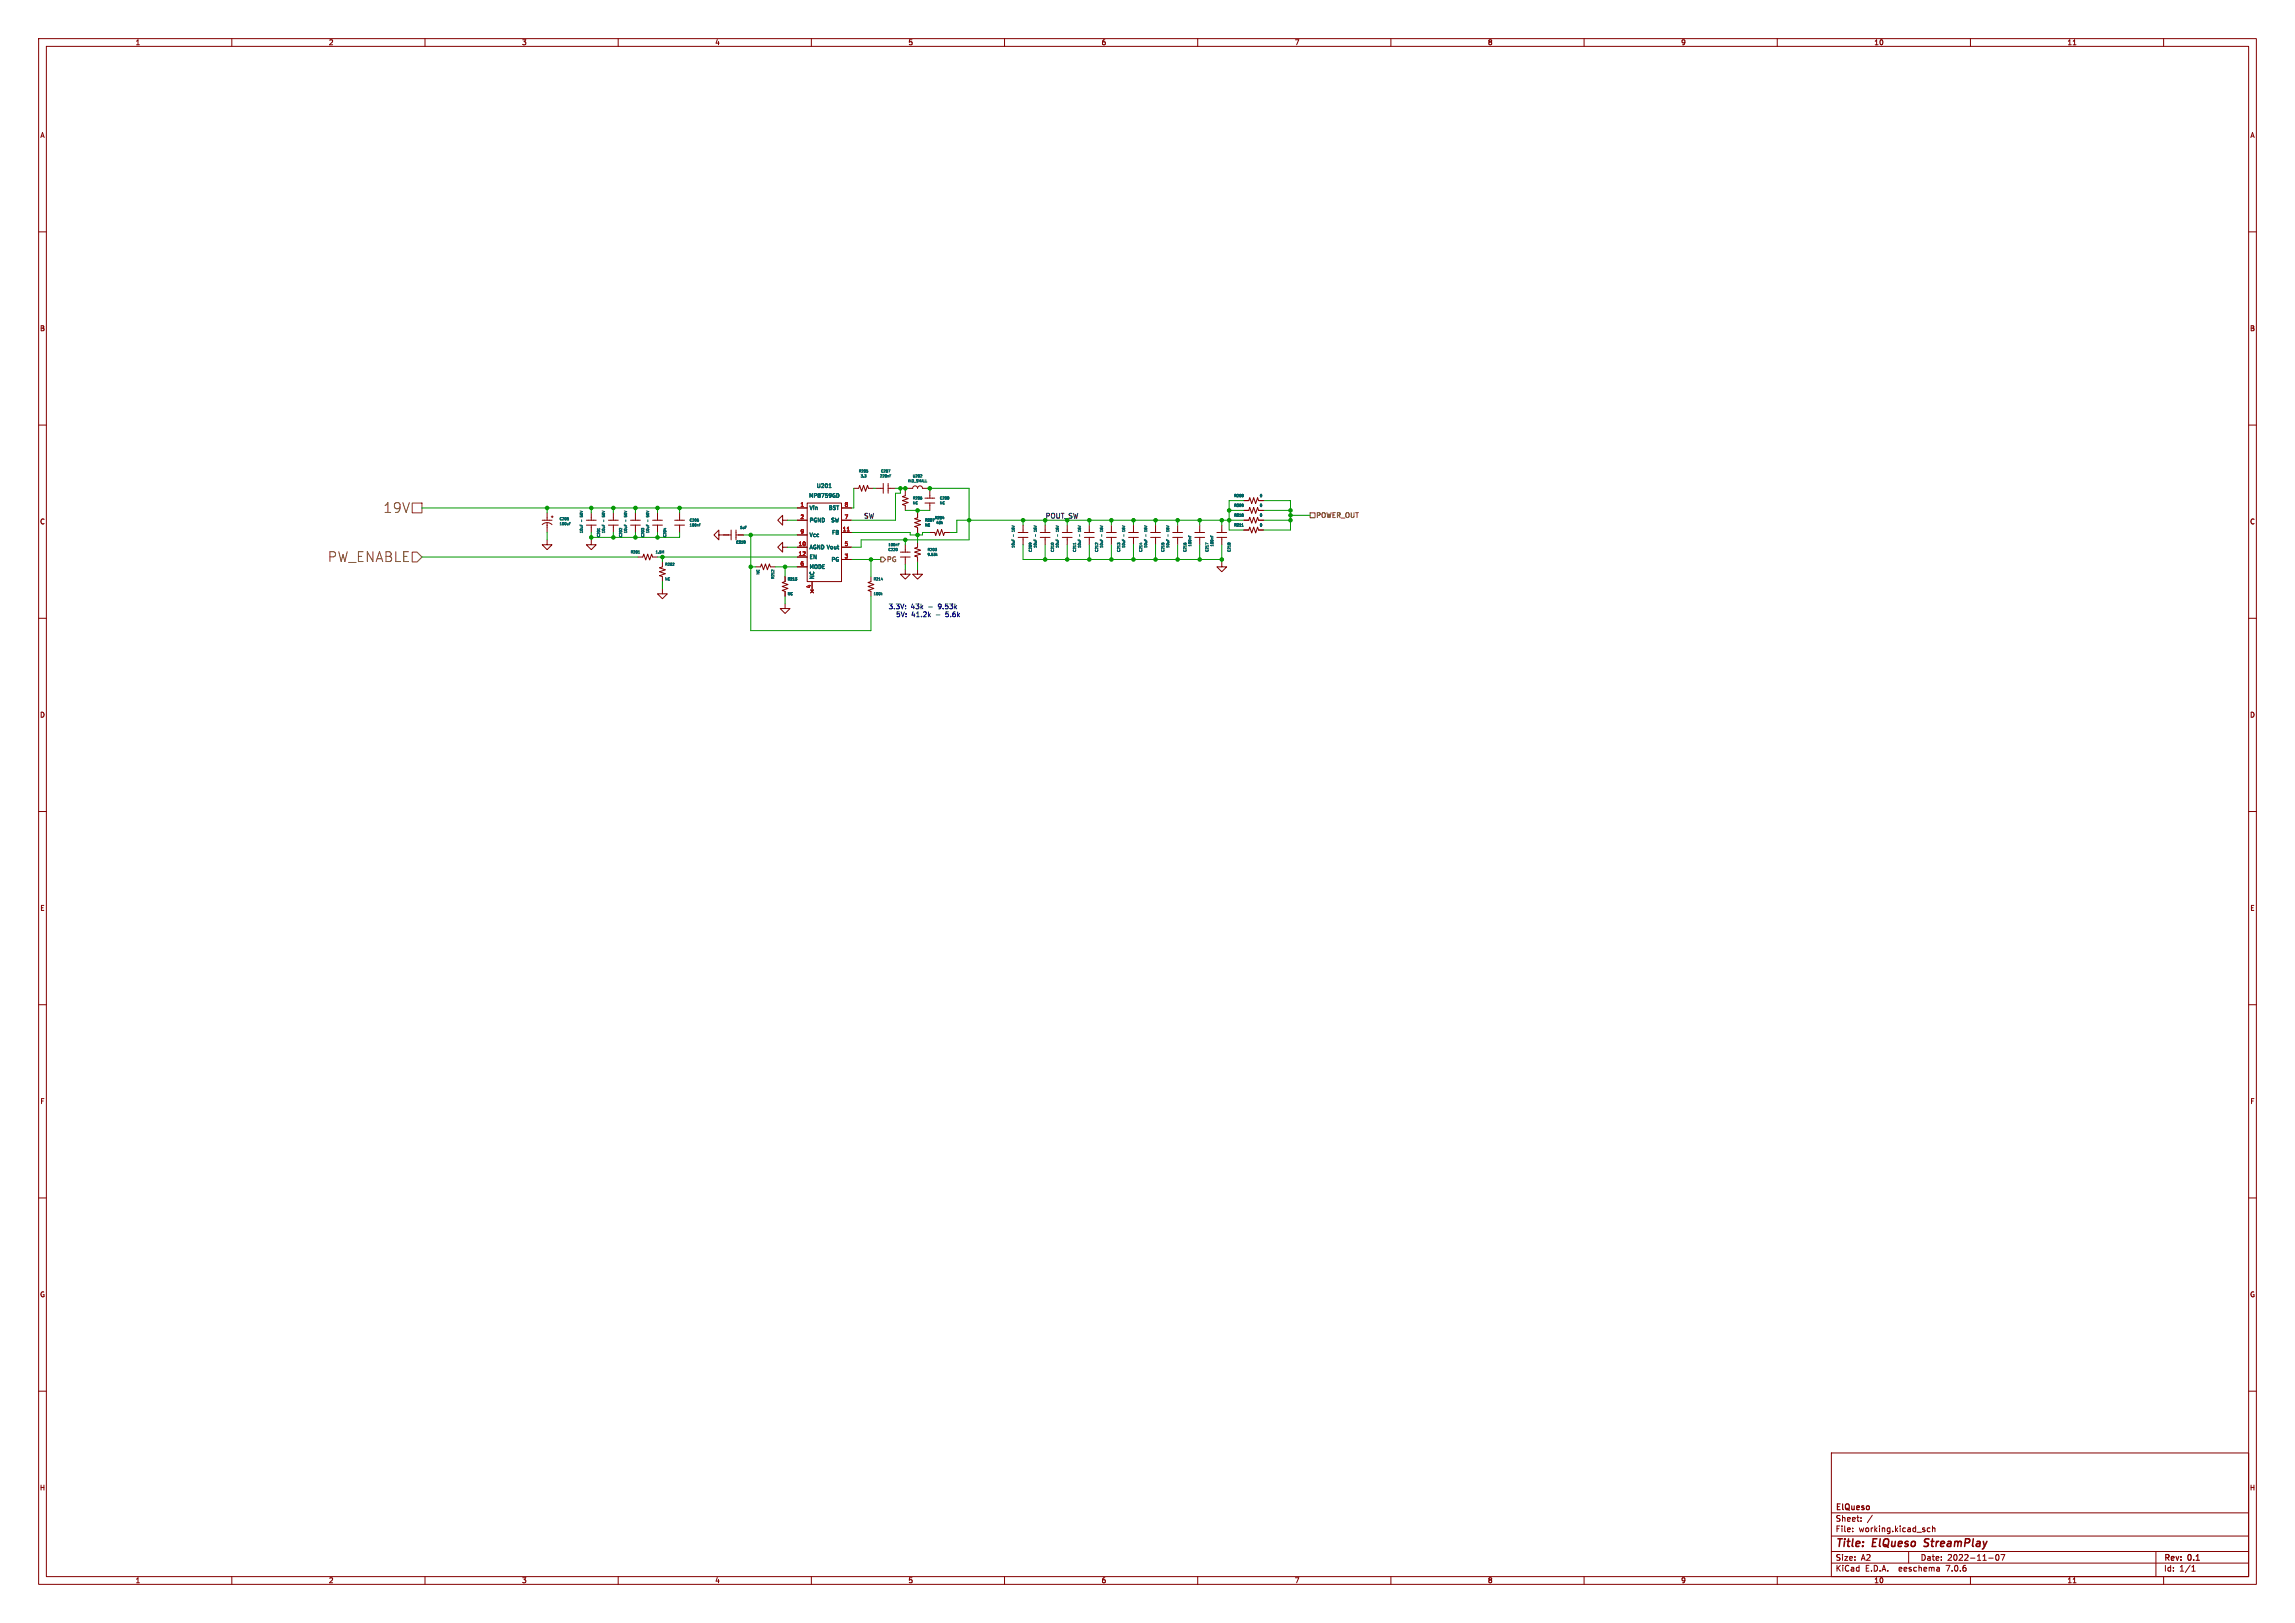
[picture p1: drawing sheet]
<svg xmlns="http://www.w3.org/2000/svg" width="594mm" height="420mm" viewBox="0 0 594 420" stroke-linecap="round" stroke-linejoin="round" font-family="sans-serif">
<defs><g id="words">
<g font-size="3.5" fill="#725600">
<text x="99.3" y="132.9">19V</text>
<text x="84.9" y="145.6">PW_ENABLE</text>
</g>
<g font-size="2.8" fill="#840000">
<text x="475" y="400.9">Title:</text>
<text x="484.7" y="400.9">ElQueso</text>
<text x="498.9" y="400.9">StreamPlay</text>
</g>
<g font-size="2.1" fill="#840000">
<text x="475" y="394">Sheet:</text>
<text x="475" y="391.2">ElQueso</text>
<text x="475" y="396.7">File:</text>
<text x="481.1" y="396.7">working.kicad_sch</text>
<text x="475" y="406.9">KiCad</text>
<text x="475" y="404.1">Size:</text>
<text x="481.7" y="404.1">A2</text>
<text x="482.7" y="406.9">E.D.A.</text>
<text x="491.6" y="406.9">eeschema</text>
<text x="497" y="404.1">Date:</text>
<text x="504" y="406.9">7.0.6</text>
<text x="504" y="404.1">2022-11-07</text>
<text x="560" y="404.3">Rev:</text>
<text x="560" y="406.9">Id:</text>
<text x="564.1" y="406.9">1/1</text>
<text x="566.4" y="404.3">0.1</text>
</g>
<g font-size="1.8" fill="#840000">
<text x="35" y="11.9">1</text>
<text x="85" y="11.9">2</text>
<text x="135" y="11.9">3</text>
<text x="185" y="11.9">4</text>
<text x="235" y="11.9">5</text>
<text x="285" y="11.9">6</text>
<text x="335" y="11.9">7</text>
<text x="385" y="11.9">8</text>
<text x="435" y="11.9">9</text>
<text x="485" y="11.9">10</text>
<text x="535" y="11.9">11</text>
<text x="10.3" y="35.9">A</text>
<text x="582.3" y="35.9">A</text>
<text x="10.3" y="85.9">B</text>
<text x="582.3" y="85.9">B</text>
<text x="10.3" y="135.9">C</text>
<text x="582.3" y="135.9">C</text>
<text x="10.3" y="185.9">D</text>
<text x="582.3" y="185.9">D</text>
<text x="10.3" y="235.9">E</text>
<text x="582.3" y="235.9">E</text>
<text x="10.3" y="285.9">F</text>
<text x="582.3" y="285.9">F</text>
<text x="10.3" y="335.9">G</text>
<text x="582.3" y="335.9">G</text>
<text x="10.2" y="385.9">H</text>
<text x="582.2" y="385.9">H</text>
<text x="35" y="409.9">1</text>
<text x="85" y="409.9">2</text>
<text x="135" y="409.9">3</text>
<text x="185" y="409.9">4</text>
<text x="235" y="409.9">5</text>
<text x="285" y="409.9">6</text>
<text x="335" y="409.9">7</text>
<text x="385" y="409.9">8</text>
<text x="435" y="409.9">9</text>
<text x="485" y="409.9">10</text>
<text x="535" y="409.9">11</text>
</g>
<text font-size="1.8" fill="#0f0f0f" x="223.5" y="134.3">SW</text>
<text font-size="1.8" fill="#009600" x="270.5" y="134.3">POUT_SW</text>
<g font-size="1.8" fill="#725600">
<text x="340.6" y="134.2">POWER_OUT</text>
<text x="229.4" y="145.6">PG</text>
</g>
<g font-size="1.8" fill="#0000c2">
<text x="229.9" y="157.7">3.3V:</text>
<text x="232.2" y="159.8">5V:</text>
<text x="235.8" y="157.7">43k</text>
<text x="236.3" y="159.8">41.2k</text>
<text x="240.4" y="157.7">-</text>
<text x="242.7" y="159.8">-</text>
<text x="243.1" y="157.7">9.53k</text>
<text x="245.5" y="159.8">5.6k</text>
</g>
<g font-size="1.4" fill="#a90000">
<text x="207" y="131.2">1</text>
<text x="218.5" y="131.2">8</text>
<text x="207" y="134.4">2</text>
<text x="218" y="137.5">11</text>
<text x="218.5" y="134.4">7</text>
<text x="206.6" y="141.4">10</text>
<text x="206.6" y="143.9">12</text>
<text x="207" y="138.2">9</text>
<text x="218.5" y="141.4">5</text>
<text x="207" y="146.4">6</text>
<text x="218.5" y="144.5">3</text>
<text x="209.9" y="152.4" transform="rotate(-90 209.9 152.4)">4</text>
</g>
<g font-size="1.4" fill="#006464">
<text x="209.3" y="129">MP8759GD</text>
<text x="211.3" y="126.5">U201</text>
<text x="209.4" y="132.2">Vin</text>
<text x="209.4" y="135.3">PGND</text>
<text x="214.3" y="132.2">BST</text>
<text x="214.9" y="135.3">SW</text>
<text x="209.4" y="142.3">AGND Vout</text>
<text x="209.4" y="139.2">Vcc</text>
<text x="215.2" y="138.5">FB</text>
<text x="209.4" y="144.9">EN</text>
<text x="209.4" y="147.4">MODE</text>
<text x="210.9" y="150" transform="rotate(-90 210.9 150)">NC</text>
<text x="215" y="145.5">PG</text>
</g>
<g font-size=".9" fill="#006464">
<text x="222.1" y="122.5">R205</text>
<text x="222.6" y="123.7">3.3</text>
<text x="227.6" y="123.7">220nF</text>
<text x="227.8" y="122.5">C207</text>
<text x="234.8" y="125">IND_SMALL</text>
<text x="236.1" y="123.7">U202</text>
<text x="236.1" y="129.5">R206</text>
<text x="236.1" y="130.7">NC</text>
<text x="243.1" y="129.5">C208</text>
<text x="243.1" y="130.7">NC</text>
<text x="319.3" y="128.8">R208</text>
<text x="319.3" y="131.4">R209</text>
<text x="325.9" y="128.8">0</text>
<text x="325.9" y="131.4">0</text>
<text x="144.7" y="134.8">C205</text>
<text x="144.7" y="136.1">100uF</text>
<text x="151" y="135" transform="rotate(-90 151 135)">-</text>
<text x="151" y="133.4" transform="rotate(-90 151 133.4)">50V</text>
<text x="156.8" y="135" transform="rotate(-90 156.8 135)">-</text>
<text x="156.8" y="133.4" transform="rotate(-90 156.8 133.4)">50V</text>
<text x="162.5" y="135" transform="rotate(-90 162.5 135)">-</text>
<text x="162.5" y="133.4" transform="rotate(-90 162.5 133.4)">50V</text>
<text x="168.2" y="135" transform="rotate(-90 168.2 135)">-</text>
<text x="168.2" y="133.4" transform="rotate(-90 168.2 133.4)">50V</text>
<text x="178.3" y="135.2">C206</text>
<text x="178.3" y="136.4">100nF</text>
<text x="191.4" y="137.1">1uF</text>
<text x="239.3" y="135.2">R207</text>
<text x="239.3" y="136.4">NC</text>
<text x="241.8" y="134.5">R204</text>
<text x="242.2" y="135.8">43k</text>
<text x="262.8" y="137.2" transform="rotate(-90 262.8 137.2)">16V</text>
<text x="268.5" y="137.2" transform="rotate(-90 268.5 137.2)">16V</text>
<text x="274.2" y="137.2" transform="rotate(-90 274.2 137.2)">16V</text>
<text x="279.9" y="137.2" transform="rotate(-90 279.9 137.2)">16V</text>
<text x="285.7" y="137.2" transform="rotate(-90 285.7 137.2)">16V</text>
<text x="291.4" y="137.2" transform="rotate(-90 291.4 137.2)">16V</text>
<text x="297.1" y="137.2" transform="rotate(-90 297.1 137.2)">16V</text>
<text x="302.8" y="137.2" transform="rotate(-90 302.8 137.2)">16V</text>
<text x="319.3" y="133.9">R210</text>
<text x="319.3" y="136.4">R211</text>
<text x="325.9" y="133.9">0</text>
<text x="325.9" y="136.4">0</text>
<text x="151" y="138.1" transform="rotate(-90 151 138.1)">10uF</text>
<text x="155.5" y="139.2" transform="rotate(-90 155.5 139.2)">C201</text>
<text x="156.8" y="138.1" transform="rotate(-90 156.8 138.1)">10uF</text>
<text x="161.2" y="139.2" transform="rotate(-90 161.2 139.2)">C202</text>
<text x="162.5" y="138.1" transform="rotate(-90 162.5 138.1)">10uF</text>
<text x="163.1" y="143.4">R201</text>
<text x="166.9" y="139.2" transform="rotate(-90 166.9 139.2)">C203</text>
<text x="168.2" y="138.1" transform="rotate(-90 168.2 138.1)">10uF</text>
<text x="169.5" y="143.4">1.5M</text>
<text x="172.6" y="139.2" transform="rotate(-90 172.6 139.2)">C204</text>
<text x="190.4" y="140.9">C219</text>
<text x="229.8" y="142.8">C220</text>
<text x="229.8" y="141.5">100nF</text>
<text x="239.9" y="142.8">R203</text>
<text x="262.8" y="141.9" transform="rotate(-90 262.8 141.9)">10uF</text>
<text x="262.8" y="138.8" transform="rotate(-90 262.8 138.8)">-</text>
<text x="267.2" y="143" transform="rotate(-90 267.2 143)">C209</text>
<text x="268.5" y="141.9" transform="rotate(-90 268.5 141.9)">10uF</text>
<text x="268.5" y="138.8" transform="rotate(-90 268.5 138.8)">-</text>
<text x="273" y="143" transform="rotate(-90 273 143)">C210</text>
<text x="274.2" y="141.9" transform="rotate(-90 274.2 141.9)">10uF</text>
<text x="274.2" y="138.8" transform="rotate(-90 274.2 138.8)">-</text>
<text x="278.7" y="143" transform="rotate(-90 278.7 143)">C211</text>
<text x="279.9" y="141.9" transform="rotate(-90 279.9 141.9)">10uF</text>
<text x="279.9" y="138.8" transform="rotate(-90 279.9 138.8)">-</text>
<text x="284.4" y="143" transform="rotate(-90 284.4 143)">C212</text>
<text x="285.7" y="141.9" transform="rotate(-90 285.7 141.9)">10uF</text>
<text x="285.7" y="138.8" transform="rotate(-90 285.7 138.8)">-</text>
<text x="290.1" y="143" transform="rotate(-90 290.1 143)">C213</text>
<text x="291.4" y="141.9" transform="rotate(-90 291.4 141.9)">10uF</text>
<text x="291.4" y="138.8" transform="rotate(-90 291.4 138.8)">-</text>
<text x="295.8" y="143" transform="rotate(-90 295.8 143)">C214</text>
<text x="297.1" y="141.9" transform="rotate(-90 297.1 141.9)">10uF</text>
<text x="297.1" y="138.8" transform="rotate(-90 297.1 138.8)">-</text>
<text x="301.5" y="143" transform="rotate(-90 301.5 143)">C215</text>
<text x="302.8" y="141.9" transform="rotate(-90 302.8 141.9)">10uF</text>
<text x="302.8" y="138.8" transform="rotate(-90 302.8 138.8)">-</text>
<text x="307.3" y="143" transform="rotate(-90 307.3 143)">C216</text>
<text x="308.5" y="141.6" transform="rotate(-90 308.5 141.6)">100nF</text>
<text x="313" y="143" transform="rotate(-90 313 143)">C217</text>
<text x="314.2" y="141.6" transform="rotate(-90 314.2 141.6)">100nF</text>
<text x="318.7" y="143" transform="rotate(-90 318.7 143)">C218</text>
<text x="172" y="146.6">R202</text>
<text x="196.8" y="148.8" transform="rotate(-90 196.8 148.8)">NC</text>
<text x="200.6" y="150" transform="rotate(-90 200.6 150)">R212</text>
<text x="239.9" y="144.1">9.53k</text>
<text x="172" y="150.4">NC</text>
<text x="203.7" y="150.4">R213</text>
<text x="203.7" y="154.2">NC</text>
<text x="226" y="150.4">R214</text>
<text x="226" y="154.2">100k</text>
</g>
<text font-size=".9" fill="#840000" x="143.4" y="134.3" transform="rotate(-90 143.4 134.3)">+</text>
</g></defs>
<g fill="none" stroke="#840000" stroke-width=".26">
<path d="M10 10h574v400h-574zM12 12h570v396h-570zM60 10v2M110 10v2M160 10v2M210 10v2M260 10v2M310 10v2M360 10v2M410 10v2M460 10v2M510 10v2"/>
<path d="M536.6 11.6h.7M560 10v2M10 60h2M582 60h2M10 110h2M582 110h2M140.3 135.8a1.8 1.8 0 0 1 2.6 0M140.3 134.6h2.6M141.6 139.7v1.3h1.3l-1.3 1.2-1.3-1.2h1.3M141.6 132.7v1.9M141.6 135.3v2.5M142.9 133.5v.5"/>
<path d="M151.8 135.9h2.5M151.8 134.6h2.5M153 139.7v1.3h1.3l-1.3 1.2-1.2-1.2h1.2M153 132.7v1.9M153 135.9v1.9M157.5 135.9h2.5M157.5 134.6h2.5M158.7 132.7v1.9M158.7 135.9v1.9M163.2 135.9h2.5M163.2 134.6h2.5M164.5 132.7v1.9"/>
<path d="M164.5 135.9v1.9M168.9 135.9h2.5M168.9 134.6h2.5M170.2 132.7v1.9M170.2 135.9v1.9M174.6 135.9h2.6M174.6 134.6h2.6M175.9 132.7v1.9M175.9 135.9v1.9M186.1 138.4v-1.2l-1.3 1.2 1.3 1.3v-1.3h3.1M189.2 137.2v2.5M190.5 138.4h1.9"/>
<path d="M190.5 137.2v2.5M202.6 134.6v-1.2l-1.3 1.2 1.3 1.3v-1.3h1.2M206.4 134.6h2.5M206.4 138.4h2.5M206.4 131.4h2.5M208.9 130.2h8.9v20.3h-8.9zM217.8 137.8h2.5M217.8 134.6h2.5M217.8 131.4h2.5M221 126.4h1.2l.3-.8 .5 1.5 .5-1.5 .5 1.5 .5-1.5 .3 .8h1.3M226.7 126.4h1.9M228.6 125.1v2.5"/>
<path d="M229.9 126.4h1.9M229.9 125.1v2.5M234.3 127v1.3l-.7 .2 1.5 .5-1.5 .5 1.5 .5-1.5 .6 .7 .2v1.3M234.9 126.4h1.3l.2-.5 .5-.2 .4 .2 .2 .5 .2-.5 .4-.2 .5 .2 .2 .5h1.2M237.5 132.7v1.3l-.8 .2 1.6 .5-1.6 .6 1.6 .5-1.6 .5 .8 .2v1.3M239.4 130.2h2.5M239.4 128.9h2.5M240.7 137.8h1.2l.3 .8 .5-1.6 .5 1.6 .5-1.6 .5 1.6 .3-.8h1.2M240.7 127v1.9M240.7 130.2v1.9M263.5 139.1h2.6M263.5 137.8h2.6"/>
<path d="M264.8 135.9v1.9M264.8 139.1v1.9M269.2 139.1h2.6M269.2 137.8h2.6M270.5 135.9v1.9M270.5 139.1v1.9M275 139.1h2.5M275 137.8h2.5M276.2 135.9v1.9M276.2 139.1v1.9M280.7 139.1h2.5M280.7 137.8h2.5"/>
<path d="M281.9 135.9v1.9M281.9 139.1v1.9M286.4 139.1h2.5M286.4 137.8h2.5M287.7 135.9v1.9M287.7 139.1v1.9M292.1 139.1h2.5M292.1 137.8h2.5M293.4 135.9v1.9M293.4 139.1v1.9M297.8 139.1h2.6M297.8 137.8h2.6"/>
<path d="M299.1 135.9v1.9M299.1 139.1v1.9M303.5 139.1h2.6M303.5 137.8h2.6M304.8 135.9v1.9M304.8 139.1v1.9M309.2 139.1h2.6M309.2 137.8h2.6M310.5 135.9v1.9M310.5 139.1v1.9M315 139.1h2.5M315 137.8h2.5"/>
<path d="M316.2 135.9v1.9M316.2 139.1v1.9M321.9 129.5h1.3l.3-.7 .5 1.5 .5-1.5 .5 1.5 .5-1.5 .3 .7h1.2M321.9 132.1h1.3l.3-.8 .5 1.5 .5-1.5 .5 1.5 .5-1.5 .3 .8h1.2M321.9 134.6h1.3l.3-.7 .5 1.5 .5-1.5 .5 1.5 .5-1.5 .3 .7h1.2M321.9 137.2h1.3l.3-.8 .5 1.5 .5-1.5 .5 1.5 .5-1.5 .3 .8h1.2M10 160h2M165.1 144.1h1.3l.2-.7 .5 1.5 .5-1.5 .5 1.5 .6-1.5 .2 .7h1.3M171.4 152.4v1.3h1.3l-1.3 1.2-1.2-1.2h1.2M171.4 145.4v1.3l-.7 .2 1.5 .5-1.5 .6 1.5 .5-1.5 .5 .7 .2v1.3M195.6 146.7h1.2l.3-.8 .5 1.5 .5-1.5 .5 1.5 .5-1.5 .3 .8h1.3M202.6 141.6v-1.3l-1.3 1.3 1.3 1.3v-1.3h1.2"/>
<path d="M203.2 149.2v1.3l-.8 .2 1.6 .6-1.6 .5 1.6 .5-1.6 .5 .8 .2v1.3M203.2 156.2v1.3h1.3l-1.3 1.3-1.3-1.3h1.3M206.4 144.1h2.5M206.4 146.7h2.5M206.4 141.6h2.5M209.8 152.7l.8 .7M210.2 150.5v2.5M210.6 152.7l-.8 .7M217.8 141.6h2.5M217.8 144.8h2.5M225.4 149.2v1.3l-.7 .2 1.5 .6-1.5 .5 1.5 .5-1.5 .5 .7 .2v1.3M233 144.1h2.6"/>
<path d="M233 142.9h2.6M234.3 147.3v1.3h1.3l-1.3 1.3-1.3-1.3h1.3M234.3 141v1.9M234.3 144.1v2M237.5 140.3v1.3l-.8 .3 1.6 .5-1.6 .5 1.6 .5-1.6 .5 .8 .2v1.3M237.5 147.3v1.3h1.3l-1.3 1.3-1.3-1.3h1.3M316.2 145.4v1.3h1.3l-1.3 1.3-1.2-1.3h1.2M582 160h2M10 210h2M582 210h2M10 260h2M582 260h2"/>
<path d="M10 310h2M582 310h2M10 360h2M474 376h108v32h-108zM582 360h2M474 397.5h108M474 391.5h108M479.5 396.2v.2M479.5 395.4v.2M481.7 393.5v.2M481.7 392.7v.2M484.6 392.1l-1.3 1.9"/>
<path d="M499.5 395.4h-.4l-.3 .3 .2 .6h.5M500.2 395.5l.5-.1 .1 1M500.2 394.9v1.5M60 408v2M110 408v2M160 408v2M210 408v2M260 408v2M310 408v2M360 408v2M410 408v2M460 408v2"/>
<path d="M474 404.5h108M474 401.5h108M494 401.5v3M501.9 405.6l.1 1M502 406.5l-.2 .1M502 405.9l-.2 .1M510 408v2M514.7 403.2h1.2M516.7 402.3h.2a.8 .8 0 0 1 .5 .7 .8 .8 0 0 1-.5 .8 1 1 0 0 1-.2-1.5zM517.9 402.3h1l-.7 1.5M536.6 409.6h.7M558 401.5v6.5"/>
<path d="M560 408v2M567.3 406.6h.9M567.3 405.5l.4-.4v1.5"/>
</g>
<path d="M498.2 398.4v.6M497.9 400.1l.3 .1" fill="none" stroke="#840000" stroke-width=".4"/>
<g fill="none" stroke="#006464" stroke-width=".26">
<path d="M146.8 133.9h.3M147 134.2v.4M147.4 135.5h.2M147.4 135.2h.3M150.1 133.4v.3l.3 .1M150.1 135.7v.3M150.4 133.5v.2M150.4 133.7v.1M150.4 135.8v.2M150.8 133.5l-.1 .3M155.2 136.7v.4M155.2 136.9h-.6l.1 .1"/>
<path d="M155.9 133.4v.3l.3 .1M155.9 135.7v.3M156.1 133.5v.2M156.1 133.7l.1 .1M156.2 135.8v.2M156.5 133.7l-.1 .1M156.5 133.5v.2M160.9 136.7v.4l-.3-.4-.3 .1M161.6 133.4v.3l.3 .1-.1-.3M161.6 135.7v.3M161.9 135.8v.2M162.2 133.7v.1"/>
<path d="M162.2 133.5v.2M166.3 136.8h.4M166.3 136.9l-.3-.2v.4M167.3 133.4v.3l.3 .1M167.3 135.7v.3M167.5 133.5l.1 .2M167.6 133.7v.1M167.6 135.8v.2M167.9 133.5v.3M171.9 136.8h.5M172.2 136.7v.4M180.6 134.3h.2"/>
<path d="M180.7 134.5l.1 .3M180.8 134.9h-.1M180.8 134.8v.1M181 135.8h.2M181 135.5h.3M192.8 140h.1M214.6 126.2h.5M214.7 125.3l.1-.1v1M216.8 127.7a.54 .54 0 0 1 .4 .5 .54 .54 0 0 1-.4 .5M223.8 122.8h.4l-.3 .3M224.1 123.1v.3M224.3 121.6h.3"/>
<path d="M224.5 121.8l.1 .1M224.6 122.2h-.1M224.6 121.9h.1M224.6 122.1v.1M224.6 121.9v.2M229.9 121.6h.5l-.3 .6M230.3 122.8h.3M230.3 123.1h.2M238.3 122.8l.2 .1M238.4 128.6h.1M238.5 128.8h.1M238.5 129.2h.1"/>
<path d="M238.5 128.8l.1 .1M238.5 122.9h.1M238.6 129.1l-.1 .1M238.6 128.9v.2M238.6 122.9l-.4 .6h.4M241.4 134.3h.4l-.3 .6M243.8 135.3l.1 .2M243.9 134.1h.4M243.9 135.1l-.2 .3M244.2 133.8v.5M245.5 128.6l.1 .1M245.5 128.9l.1 .2"/>
<path d="M245.5 128.8h.1M245.5 129.2h.1M245.6 129.1l-.1 .1M245.6 128.7h.1M245.6 128.7l-.1 .1M261.9 139.5v.3M261.9 137.4l.2 .2M262.2 139.6v.2M262.5 137.2v.4M267.6 139.5v.3M267.6 137.4l.2 .2M267.9 139.6v.2"/>
<path d="M268.3 137.2v.4M273.3 139.5v.3M273.3 137.4l.2 .2M273.6 139.6v.2M274 137.2v.4M279.1 139.5v.3M279.1 137.4l.1 .2M279.4 139.6v.2M279.7 137.2v.4M284.8 139.5v.3M284.8 137.4l.1 .2M285.1 139.6v.2"/>
<path d="M285.4 137.2v.4M290.5 139.5v.3M290.5 137.4l.2 .2M290.8 139.6v.2M291.1 137.2v.4M296.2 139.5v.3M296.2 137.4l.2 .2M296.5 139.6v.2M296.8 137.2v.4M301.9 139.5v.3M301.9 137.4l.2 .2M302.2 139.6v.2"/>
<path d="M302.5 137.2v.4M307.6 138.6v.3M307.9 138.7v.2M313.3 138.6v.3M313.6 138.7v.2M321.4 136.2h.4M321.5 135.7l.1-.2v.7M321.6 133h.1M321.7 127.9l.1 .1M321.7 130.5h.1M321.7 133v.1M321.7 133.1l-.1 .5"/>
<path d="M321.7 128.5v.1M321.7 128.2v.1M321.7 128.3v.2M321.7 130.5v.6M321.7 128.5h.1M321.8 128v.1M321.8 128.1l-.1 .1M321.8 130.7l-.1 .2M165.2 143.2h.4M165.3 142.7l.1-.2v.7M171.6 143l.2-.5v.7M174.3 145.7l.1 .3-.3 .3h.4"/>
<path d="M192.8 140.3v.1M192.8 140v.6M192.8 140.3h.1M192.9 140.3h-.1M200.3 147.5v.4l-.4-.4-.2 .1M205.8 149.5h.4l-.2 .3M206.1 149.8l.1 .2M206.2 150.1h-.1M206.2 150v.1M228.1 149.9h.4M228.1 153.7l.2 .3M228.3 153.5l-.2 .3"/>
<path d="M228.4 149.7v.4M232.1 141.9l.1 .6M232.2 142.5h-.1M232.2 142.5h.1M232.5 140.9h.2M232.5 140.6h.3M242 141.9h.4l-.2 .2M242.3 142.1l.1 .1M242.4 142.2h.1M242.4 142.2v.1M242.4 142.3l-.1 .2M242.4 143.6l.2 .2"/>
<path d="M242.6 143.4l-.2 .2M266.4 140.6h.1M266.4 140.5v.1M266.6 140.5h.1M266.7 140.5v.1M266.7 140.5h-.3M266.7 140.5l.3 .1M266.7 140.6h.1M272.1 140.6v.1M272.2 140.5l.5 .2M272.2 140.5l-.1 .1M278.4 140.5v.4"/>
<path d="M278.4 140.7h-.6l.1 .1M283.5 140.6h.1M283.6 140.5l-.1 .1M284.1 140.5v.4l-.5-.4M289.5 140.7l-.3-.2v.4M289.5 140.6h.1M289.5 140.5v.1M289.7 140.5h-.2M289.7 140.5h.1M289.8 140.5v.1M295.1 140.6h.5M295.3 140.5v.4"/>
<path d="M300.6 140.5v.3M300.9 140.6h.4M306.4 140.6v.1M306.6 140.6h.1M306.7 140.5l-.1 .1M306.9 140.5h-.2M306.9 140.5h.1M306.9 140.5l.1 .1M312.7 140.8l-.6-.3v.4M317.8 140.6h.1M317.8 140.5v.1M317.9 140.5h-.1"/>
<path d="M317.9 140.5h.1M318 140.5l.1 .1M318.1 140.5l.3 .1M318.1 140.5v.1"/>
</g>
<path d="M219.3 137.4h.5" fill="none" stroke="#a90000" stroke-width=".26"/>
<path d="M106.7 130.2h2.5v2.5h-2.5zM339.1 132.7h1.3v1.3h-1.3zM106.7 142.9h1.2l1.3 1.2-1.3 1.3h-1.2zM228 144.1h.6l.6 .7-.6 .6h-.6z" fill="none" stroke="#725600" stroke-width=".26"/>
<path d="M244.8 159.5l.2 .1M244.8 158.3v.6l.2-.1" fill="none" stroke="#0000c2" stroke-width=".26"/>
<g fill="none" stroke="#009600" stroke-width=".26">
<path d="M109.2 131.4h97.2M141.6 131.4v1.3M141.6 137.8v1.9M153 131.4v1.3M153 137.8v1.9M158.7 131.4v1.3M158.7 137.8v1.3M164.5 131.4v1.3M164.5 137.8v1.3M170.2 131.4v1.3M170.2 137.8v1.3M175.9 131.4v1.3"/>
<path d="M175.9 137.8v1.3h-22.9M192.4 138.4h14M194.3 138.4v24.8h31.1v-8.9M203.8 134.6h2.6M220.3 137.8h15.3v.6h3.2v-.6h1.9M221 126.4v5h-.7M226.1 126.4h.6M231.8 126.4h3.1M233 126.4v1.2h-1.2v7h-11.5M234.3 132.1h6.4M234.3 126.4v.6M234.3 139.7v1.3"/>
<path d="M237.5 132.1v.6M237.5 137.8v2.5M240 126.4h10.8v13.3h-27.9v1.9h-2.6M240.7 126.4v.6M264.8 134.6v1.3M270.5 134.6v1.3M276.2 134.6v1.3M281.9 134.6v1.3M287.7 134.6v1.3M293.4 134.6v1.3M299.1 134.6v1.3M304.8 134.6v1.3"/>
<path d="M310.5 134.6v1.3M316.2 134.6v1.3M318.1 132.1h3.8M321.9 134.6h-74.3v3.2h-1.9M321.9 129.5h-3.8v7.7h3.8M327 132.1h7M327 134.6h7M327 129.5h7v7.7h-7M334 133.4h5.1M109.2 144.1h55.9M170.2 144.1h36.2M171.4 144.1v1.3"/>
<path d="M171.4 150.5v1.9M194.3 146.7h1.3M200.7 146.7h5.7M203.2 146.7v2.5M203.2 154.3v1.9M203.8 141.6h2.6M220.3 144.8h7.7M225.4 144.8v4.4M234.3 146.1v1.2M237.5 145.4v1.9M264.8 141v3.8h51.4M270.5 141v3.8"/>
<path d="M276.2 141v3.8M281.9 141v3.8M287.7 141v3.8M293.4 141v3.8M299.1 141v3.8M304.8 141v3.8M310.5 141v3.8M316.2 141v4.4"/>
</g>
<g fill="#009600" stroke="#009600" stroke-width=".26">
<circle cx="237.5" cy="138.4" r=".46"/>
<circle cx="240.7" cy="126.4" r=".46"/>
<circle cx="237.5" cy="132.1" r=".46"/>
<circle cx="233" cy="126.4" r=".46"/>
<circle cx="234.3" cy="126.4" r=".46"/>
<circle cx="234.3" cy="139.7" r=".46"/>
<circle cx="270.5" cy="144.8" r=".46"/>
<circle cx="281.9" cy="134.6" r=".46"/>
<circle cx="287.7" cy="134.6" r=".46"/>
<circle cx="264.8" cy="134.6" r=".46"/>
<circle cx="250.8" cy="134.6" r=".46"/>
<circle cx="281.9" cy="144.8" r=".46"/>
<circle cx="276.2" cy="144.8" r=".46"/>
<circle cx="318.1" cy="132.1" r=".46"/>
<circle cx="334" cy="132.1" r=".46"/>
<circle cx="334" cy="134.6" r=".46"/>
<circle cx="334" cy="133.4" r=".46"/>
<circle cx="318.1" cy="134.6" r=".46"/>
<circle cx="316.2" cy="134.6" r=".46"/>
<circle cx="175.9" cy="131.4" r=".46"/>
<circle cx="170.2" cy="139.1" r=".46"/>
<circle cx="171.4" cy="144.1" r=".46"/>
<circle cx="170.2" cy="131.4" r=".46"/>
<circle cx="293.4" cy="134.6" r=".46"/>
<circle cx="299.1" cy="134.6" r=".46"/>
<circle cx="304.8" cy="134.6" r=".46"/>
<circle cx="287.7" cy="144.8" r=".46"/>
<circle cx="293.4" cy="144.8" r=".46"/>
<circle cx="304.8" cy="144.8" r=".46"/>
<circle cx="310.5" cy="144.8" r=".46"/>
<circle cx="299.1" cy="144.8" r=".46"/>
<circle cx="316.2" cy="144.8" r=".46"/>
<circle cx="310.5" cy="134.6" r=".46"/>
<circle cx="225.4" cy="144.8" r=".46"/>
<circle cx="194.3" cy="138.4" r=".46"/>
<circle cx="203.2" cy="146.7" r=".46"/>
<circle cx="194.3" cy="146.7" r=".46"/>
<circle cx="164.5" cy="131.4" r=".46"/>
<circle cx="164.5" cy="139.1" r=".46"/>
<circle cx="158.7" cy="131.4" r=".46"/>
<circle cx="141.6" cy="131.4" r=".46"/>
<circle cx="153" cy="139.1" r=".46"/>
<circle cx="158.7" cy="139.1" r=".46"/>
<circle cx="153" cy="131.4" r=".46"/>
</g>
<use href="#words"/>
</svg>
